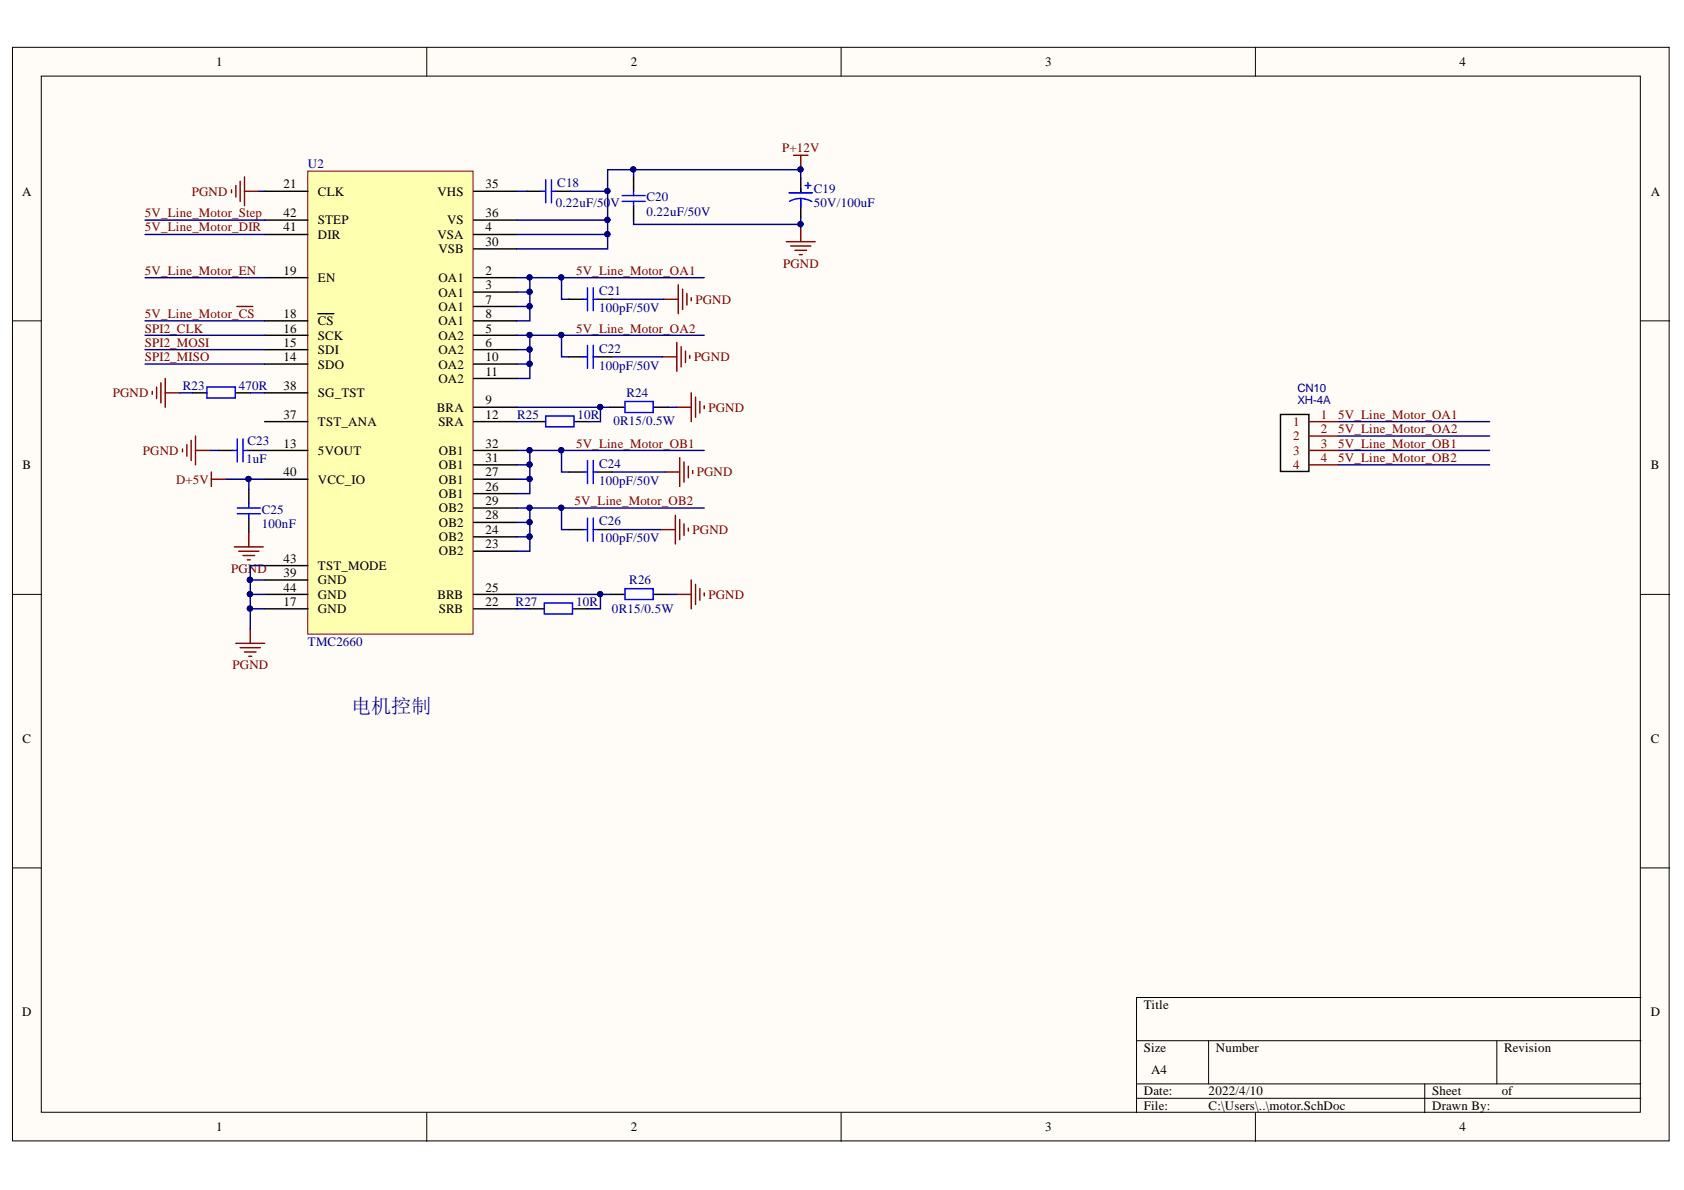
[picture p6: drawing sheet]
<svg xmlns="http://www.w3.org/2000/svg" width="297mm" height="210mm" viewBox="0 0 297 210" stroke-linecap="round" stroke-linejoin="round" font-family="sans-serif">
<defs><g id="words">
<text font-size="3.6" fill="#000080" x="61.9" y="125.8">电机控制</text>
<g font-size="2.3">
<text x="38.2" y="11.7">1</text>
<text x="111.2" y="11.7">2</text>
<text x="184.3" y="11.7">3</text>
<text x="257.4" y="11.7">4</text>
<text x="3.9" y="34.5">A</text>
<text x="50" y="33.2">21</text>
<text x="56.1" y="34.5">CLK</text>
<text x="77.2" y="34.5">VHS</text>
<text x="85.6" y="33.2">35</text>
<text x="291.2" y="34.5">A</text>
<text x="50" y="38.3">42</text>
<text x="50" y="40.8">41</text>
<text x="56.1" y="39.6">STEP</text>
<text x="78.8" y="39.6">VS</text>
<text x="85.6" y="40.8">4</text>
<text x="85.6" y="38.3">36</text>
<text x="56.1" y="42.1">DIR</text>
<text x="77.2" y="42.1">VSA</text>
<text x="77.3" y="44.7">VSB</text>
<text x="85.6" y="43.4">30</text>
<text x="50" y="48.5">19</text>
<text x="56.1" y="49.8">EN</text>
<text x="77.3" y="49.8">OA1</text>
<text x="77.3" y="52.3">OA1</text>
<text x="85.6" y="48.5">2</text>
<text x="85.6" y="53.6">7</text>
<text x="85.6" y="51.1">3</text>
<text x="50" y="56.1">18</text>
<text x="50" y="58.7">16</text>
<text x="56.1" y="57.4">CS</text>
<text x="56.1" y="59.9">SCK</text>
<text x="77.3" y="57.4">OA1</text>
<text x="77.3" y="54.9">OA1</text>
<text x="77.3" y="59.9">OA2</text>
<text x="85.6" y="56.1">8</text>
<text x="85.6" y="58.7">5</text>
<text x="50" y="61.2">15</text>
<text x="50" y="63.7">14</text>
<text x="56.1" y="62.5">SDI</text>
<text x="56.1" y="65">SDO</text>
<text x="77.3" y="65">OA2</text>
<text x="77.3" y="62.5">OA2</text>
<text x="85.6" y="63.7">10</text>
<text x="85.6" y="61.2">6</text>
<text x="50" y="68.8">38</text>
<text x="56.1" y="70.1">SG_TST</text>
<text x="77.3" y="67.5">OA2</text>
<text x="85.6" y="71.3">9</text>
<text x="85.6" y="66.3">11</text>
<text x="50" y="73.9">37</text>
<text x="56.1" y="75.1">TST_ANA</text>
<text x="77.1" y="72.6">BRA</text>
<text x="77.3" y="75.1">SRA</text>
<text x="85.6" y="73.9">12</text>
<text x="4" y="82.8">B</text>
<text x="50" y="78.9">13</text>
<text x="56.1" y="80.2">5VOUT</text>
<text x="77.4" y="80.2">OB1</text>
<text x="77.4" y="82.8">OB1</text>
<text x="85.6" y="78.9">32</text>
<text x="85.6" y="81.5">31</text>
<text x="291.2" y="82.8">B</text>
<text x="50" y="84">40</text>
<text x="56.1" y="85.3">VCC_IO</text>
<text x="77.4" y="87.8">OB1</text>
<text x="77.4" y="85.3">OB1</text>
<text x="85.6" y="86.6">26</text>
<text x="85.6" y="84">27</text>
<text x="85.6" y="89.1">29</text>
<text x="77.4" y="95.4">OB2</text>
<text x="77.4" y="92.9">OB2</text>
<text x="77.4" y="90.4">OB2</text>
<text x="85.6" y="94.2">24</text>
<text x="85.6" y="91.6">28</text>
<text x="50" y="99.2">43</text>
<text x="50" y="101.8">39</text>
<text x="56.1" y="100.5">TST_MODE</text>
<text x="77.4" y="98">OB2</text>
<text x="85.6" y="96.7">23</text>
<text x="50" y="104.4">44</text>
<text x="50" y="106.9">17</text>
<text x="56.1" y="103">GND</text>
<text x="56.1" y="105.7">GND</text>
<text x="77.2" y="105.7">BRB</text>
<text x="85.6" y="106.9">22</text>
<text x="85.6" y="104.4">25</text>
<text x="56.1" y="108.2">GND</text>
<text x="77.4" y="108.2">SRB</text>
<text x="4" y="131">C</text>
<text x="291.2" y="131">C</text>
<text x="3.9" y="179.3">D</text>
<text x="201.8" y="178">Title</text>
<text x="291.2" y="179.3">D</text>
<text x="201.8" y="185.6">Size</text>
<text x="214.5" y="185.6">Number</text>
<text x="265.3" y="185.6">Revision</text>
<text x="203" y="189.4">A4</text>
<text x="201.8" y="193.2">Date:</text>
<text x="201.8" y="195.8">File:</text>
<text x="213.2" y="193.2">2022/4/10</text>
<text x="213.2" y="195.8">C:\Users\..\motor.SchDoc</text>
<text x="252.6" y="193.2">Sheet</text>
<text x="252.6" y="195.8">Drawn By:</text>
<text x="264.9" y="193.2">of</text>
<text x="38.2" y="199.6">1</text>
<text x="111.2" y="199.6">2</text>
<text x="184.3" y="199.6">3</text>
<text x="257.4" y="199.6">4</text>
</g>
<g font-size="2.3" fill="#000080">
<text x="54.3" y="29.7">U2</text>
<text x="98.3" y="33">C18</text>
<text x="114" y="35.5">C20</text>
<text x="143.6" y="34">C19</text>
<text x="98" y="36.5">0.22uF/50</text>
<text x="107.7" y="36.5">V</text>
<text x="114" y="38">0.22uF/50V</text>
<text x="143.6" y="36.5">50V/100uF</text>
<text x="105.7" y="52.1">C21</text>
<text x="105.7" y="55.1">100pF/50V</text>
<text x="105.7" y="62.2">C22</text>
<text x="105.7" y="65.3">100pF/50V</text>
<text x="32.2" y="68.8">R23</text>
<text x="42.1" y="68.8">470R</text>
<text x="110.5" y="70.1">R24</text>
<text x="91.2" y="73.9">R25</text>
<text x="101.9" y="73.9">10R</text>
<text x="108.2" y="74.9">0R15/0.5W</text>
<text x="43.4" y="81.7">1uF</text>
<text x="43.7" y="78.4">C23</text>
<text x="105.7" y="82.5">C24</text>
<text x="105.7" y="85.5">100pF/50V</text>
<text x="46.2" y="90.6">C25</text>
<text x="46.2" y="93.1">100nF</text>
<text x="105.7" y="92.6">C26</text>
<text x="105.7" y="95.7">100pF/50V</text>
<text x="90.9" y="106.9">R27</text>
<text x="101.6" y="106.9">10R</text>
<text x="111" y="103">R26</text>
<text x="107.9" y="108.2">0R15/0.5W</text>
<text x="54.3" y="114">TMC2660</text>
</g>
<g font-size="2.3" fill="#800000">
<text x="138" y="26.9">P+12V</text>
<text x="33.8" y="34.5">PGND</text>
<text x="25.5" y="38.3">5V_Line_Motor_Step</text>
<text x="25.5" y="40.8">5V_Line_Motor_DIR</text>
<text x="138.1" y="47.2">PGND</text>
<text x="25.5" y="48.5">5V_Line_Motor_EN</text>
<text x="101.6" y="48.5">5V_Line_Motor_OA1</text>
<text x="122.7" y="53.6">PGND</text>
<text x="25.5" y="56.1">5V_Line_Motor_CS</text>
<text x="25.5" y="58.7">SPI2_CLK</text>
<text x="101.6" y="58.7">5V_Line_Motor_OA2</text>
<text x="25.5" y="63.7">SPI2_MISO</text>
<text x="25.5" y="61.2">SPI2_MOSI</text>
<text x="122.4" y="63.7">PGND</text>
<text x="19.9" y="70.1">PGND</text>
<text x="125" y="72.6">PGND</text>
<text x="236" y="73.9">5V_Line_Motor_OA1</text>
<text x="236" y="76.4">5V_Line_Motor_OA2</text>
<text x="25.2" y="80.2">PGND</text>
<text x="101.6" y="78.9">5V_Line_Motor_OB1</text>
<text x="236" y="78.9">5V_Line_Motor_OB1</text>
<text x="236" y="81.5">5V_Line_Motor_OB2</text>
<text x="31" y="85.3">D+5V</text>
<text x="101.3" y="89.1">5V_Line_Motor_OB2</text>
<text x="122.9" y="84">PGND</text>
<text x="122.2" y="94.2">PGND</text>
<text x="40.8" y="101">PGND</text>
<text x="125" y="105.7">PGND</text>
<text x="41" y="118.1">PGND</text>
</g>
<g font-size="2.3" fill="#800">
<text x="228.1" y="75.1">1</text>
<text x="228.1" y="77.7">2</text>
<text x="233" y="73.9">1</text>
<text x="233" y="76.4">2</text>
<text x="228.1" y="80.2">3</text>
<text x="228.1" y="82.8">4</text>
<text x="233" y="78.9">3</text>
<text x="233" y="81.5">4</text>
</g>
<g font-size="2" fill="#000080">
<text x="228.8" y="69.1">CN10</text>
<text x="228.8" y="71.3">XH-4A</text>
</g>
</g></defs>
<g fill="#fffcf8" stroke="#000" stroke-width=".18">
<path d="M2.2 8.3h292.2v192.9h-292.2z"/>
<path d="M7.3 13.4h282v182.8h-282z"/>
</g>
<g fill="none" stroke="#000" stroke-width=".18">
<path d="M75.3 8.3v5.1M148.4 8.3v5.1M221.4 8.3v5.1M2.2 56.6h5.1M289.4 56.6h5.1M2.2 104.8h5.1M289.4 104.8h5.1M2.2 153.1h5.1M289.4 153.1h5.1M289.4 176h-88.9v20.3M75.3 196.3v5M148.4 196.3v5"/>
<path d="M200.5 183.6h88.9M200.5 191.2h88.9M200.5 193.7h88.9M213.2 183.6v7.6M221.4 196.3v5M251.3 191.2v5.1M264 183.6v7.6"/>
</g>
<path d="M54.3 30.2h29.1v81.7h-29.1z" fill="#ffffb0" stroke="#800000" stroke-width=".18"/>
<g fill="none" stroke="#000" stroke-width=".25">
<path d="M46.7 33.7h7.6M46.7 38.8h7.6M83.5 33.7h7.7M83.5 38.8h7.7M92.9 33.7h2.6M98 33.7h2.6M111.8 31.2v2.5M111.8 36.3v2.5M141.2 31.5v2.5M141.2 35.8v2.5M46.7 41.4h7.6M46.7 49h7.6"/>
<path d="M46.7 56.6h7.6M46.7 59.1h7.6M56.1 55.3h2.8M83.5 41.4h7.7M83.5 49h7.7M83.5 56.6h7.7M83.5 59.1h7.7M83.5 43.9h7.7M83.5 54.1h7.7M83.5 51.5h7.7M100.3 52.8h2.6M105.4 52.8h2.5"/>
<path d="M34 69.3h2.5M38.5 79.5h2.6M41.6 69.3h2.5M43.6 79.5h2.6M46.7 61.7h7.6M46.7 64.2h7.6M46.7 69.3h7.6M46.7 74.4h7.6M46.7 79.5h7.6M83.5 61.7h7.7M83.5 64.2h7.7M83.5 74.4h7.7"/>
<path d="M83.5 79.5h7.7M83.5 71.8h7.7M83.5 66.8h7.7M93.7 74.4h2.6M100.3 62.9h2.6M101.3 74.4h2.6M105.4 62.9h2.5M107.7 71.8h2.5M115.3 71.8h2.6M225.9 73.1h5v10.1h-5zM43.9 86.3v2.5M43.9 91.4v2.5"/>
<path d="M46.7 84.5h7.6M46.7 99.8h7.6M83.5 84.5h7.7M83.5 87.1h7.7M83.5 82h7.7M83.5 94.7h7.7M83.5 92.1h7.7M83.5 89.6h7.7M83.5 97.2h7.7M100.3 93.4h2.6M100.3 83.3h2.6M105.4 93.4h2.5"/>
<path d="M105.4 83.3h2.5M46.7 102.3h7.6M46.7 104.8h7.6M46.7 107.4h7.6M83.5 104.8h7.7M83.5 107.4h7.7M93.5 107.4h2.5M101.1 107.4h2.5M107.7 104.8h2.5M115.3 104.8h2.6"/>
</g>
<g fill="none" stroke="#800000" stroke-width=".25">
<path d="M40.8 33.5v.5M41.6 32.7v2.1M42.4 32v3.5M43.1 31.2v5.1M43.1 33.7h2.6M140 27.4h2.5M141.2 27.4v2.5M41.8 54.1h2.8M117.1 52.8h2.5M119.6 50.2v5.1M120.4 51v3.6M121.2 51.8v2"/>
<path d="M121.9 52.5v.5M138.7 42.6h5.1M139.5 43.4h3.5M140.2 44.2h2.1M141 44.9h.5M141.2 40.1v2.5M26.9 69v.5M27.6 68.3v2M28.4 67.5v3.6M29.1 66.8v5M29.1 69.3h2.6M32.2 79.2v.5"/>
<path d="M33 78.4v2.1M33.7 77.7v3.5M34.5 76.9v5.1M34.5 79.5h2.5M116.8 62.9h2.6M119.4 60.4v5.1M119.4 71.8h2.5M120.1 61.2v3.5M120.9 61.9v2.1M121.7 62.7v.5M121.9 69.3v5.1M122.7 70.1v3.5"/>
<path d="M123.5 70.8v2M124.2 71.6v.5M37.3 83.3v2.5M37.3 84.5h2.5M41.3 96.5h5.1M42.1 97.2h3.6M42.9 98h2M43.6 98.8h.5M43.9 93.9v2.6M116.6 93.4h2.5M117.3 83.3h2.6M119.1 90.9v5.1"/>
<path d="M119.9 80.7v5.1M119.9 91.6v3.6M120.7 81.5v3.5M120.7 92.4v2M121.4 82.2v2.1M121.4 93.2v.5M122.2 83v.5M41.6 113.5h5.1M42.4 114.2h3.5M43.1 115h2.1M43.9 115.8h.5M44.1 110.9v2.6"/>
<path d="M119.4 104.8h2.5M121.9 102.3v5.1M122.7 103.1v3.5M123.5 103.8v2.1M124.2 104.6v.5"/>
</g>
<g fill="none" stroke="#00f" stroke-width=".25">
<path d="M95.5 33.7h.8M96.3 31.7v4.1M97.3 31.7v4.1M97.3 33.7h.7M109.7 35.5h4.1M109.7 34.5h4.1M111.8 33.7v.8M111.8 35.5v.8M139.2 34h4.1M141.2 35l.9 .1 1.1 .5M141.2 35l-1.2 .2-.7 .3M141.2 33.2v.8"/>
<path d="M141.2 35v1.5M142 32.7h1M142.5 32.2v1M102.9 52.8h.7M103.6 50.8v4M104.6 50.8v4M104.6 52.8h.8M36.5 68.3h5v1.9h-5zM41.1 79.5h.8M41.9 77.4v4.1M42.9 77.4v4.1M42.9 79.5h.7"/>
<path d="M96.3 73.4h4.9v1.9h-4.9zM102.9 62.9h.7M103.6 60.9v4.1M104.6 60.9v4.1M104.6 62.9h.8M110.2 70.8h5v2h-5zM41.9 90.6h4M41.9 89.6h4M43.9 88.8v.8M43.9 90.6v.8M102.9 93.4h.7M102.9 83.3h.7"/>
<path d="M103.6 81.2v4.1M103.6 91.4v4.1M104.6 81.2v4.1M104.6 91.4v4.1M104.6 93.4h.8M104.6 83.3h.8M96 106.4h5v1.9h-5zM110.2 103.8h5v2h-5z"/>
</g>
<g fill="none" stroke="#000080" stroke-width=".25">
<path d="M25.6 38.8h21.1M45.7 33.7h1M91.2 33.7h1.7M100.6 33.7h6.6M107.2 38.8v5.1h-16M111.8 29.9h29.4v1.6M111.8 38.8v.8h29.4v.5M111.8 31.2v-1.3h-4.6v8.9h-16M141.2 38.3v1.3M25.6 41.4h21.1M25.6 49h21.1M25.6 56.6h21.1"/>
<path d="M25.6 59.1h21.1M91.2 59.1h33M91.2 49h33M91.2 41.4h16M91.2 51.5h2.3M91.2 54.1h2.3M93.5 59.1v7.7h-2.3M93.5 49v7.6h-2.3M99 49v3.8h1.3M99 59.1v3.8h1.3M107.9 52.8h9.2M25.6 61.7h21.1"/>
<path d="M25.6 64.2h21.1M31.7 69.3h2.3M37 79.5h1.5M44.1 69.3h2.6M46.2 79.5h.5M91.2 79.5h33M91.2 71.8h16.5M91.2 61.7h2.3M91.2 64.2h2.3M91.2 74.4h2.5M93.5 79.5v7.6h-2.3M99 79.5v3.8h1.3"/>
<path d="M105.9 71.8v2.6h-2M107.9 62.9h8.9M117.9 71.8h1.5M236.1 74.4h26.6M236.1 79.5h26.6M236.1 76.9h26.6M39.8 84.5h6.9M43.9 84.5v1.8M46.7 99.8h-2.6v11.1M91.2 89.6h33M91.2 82h2.3M91.2 84.5h2.3"/>
<path d="M91.2 92.1h2.3M91.2 94.7h2.3M93.5 89.6v7.6h-2.3M99 89.6v3.8h1.3M107.9 83.3h9.4M107.9 93.4h8.7M236.1 82h26.6M44.1 104.8h2.6M44.1 107.4h2.6M44.1 102.3h2.6M91.2 104.8h16.5M91.2 107.4h2.3"/>
<path d="M105.9 104.8v2.6h-2.3M117.9 104.8h1.5"/>
</g>
<g fill="#000080" stroke="#000080" stroke-width=".18">
<circle cx="93.4" cy="51.5" r=".46"/>
<circle cx="93.4" cy="54" r=".46"/>
<circle cx="93.4" cy="61.6" r=".46"/>
<circle cx="93.4" cy="64.2" r=".46"/>
<circle cx="93.4" cy="81.9" r=".46"/>
<circle cx="93.4" cy="84.5" r=".46"/>
<circle cx="93.4" cy="92.1" r=".46"/>
<circle cx="93.4" cy="94.7" r=".46"/>
<circle cx="99" cy="48.9" r=".46"/>
<circle cx="99" cy="59.1" r=".46"/>
<circle cx="99" cy="79.4" r=".46"/>
<circle cx="99" cy="89.6" r=".46"/>
<circle cx="107.1" cy="33.7" r=".46"/>
<circle cx="43.8" cy="84.5" r=".46"/>
<circle cx="105.9" cy="71.8" r=".46"/>
<circle cx="105.9" cy="104.8" r=".46"/>
<circle cx="107.1" cy="41.3" r=".46"/>
<circle cx="141.2" cy="29.9" r=".46"/>
<circle cx="111.7" cy="29.9" r=".46"/>
<circle cx="141.2" cy="39.5" r=".46"/>
<circle cx="44.1" cy="102.3" r=".47"/>
<circle cx="44.1" cy="104.8" r=".46"/>
<circle cx="44.1" cy="107.3" r=".46"/>
<circle cx="93.4" cy="89.6" r=".46"/>
<circle cx="93.4" cy="79.4" r=".46"/>
<circle cx="93.4" cy="59.1" r=".46"/>
<circle cx="93.4" cy="48.9" r=".46"/>
<circle cx="107.1" cy="38.8" r=".46"/>
</g>
<path d="M231 74.4h5.1M231 76.9h5.1M231 79.5h5.1M231 82h5.1" fill="none" stroke="#800" stroke-width=".25"/>
<use href="#words"/>
</svg>
